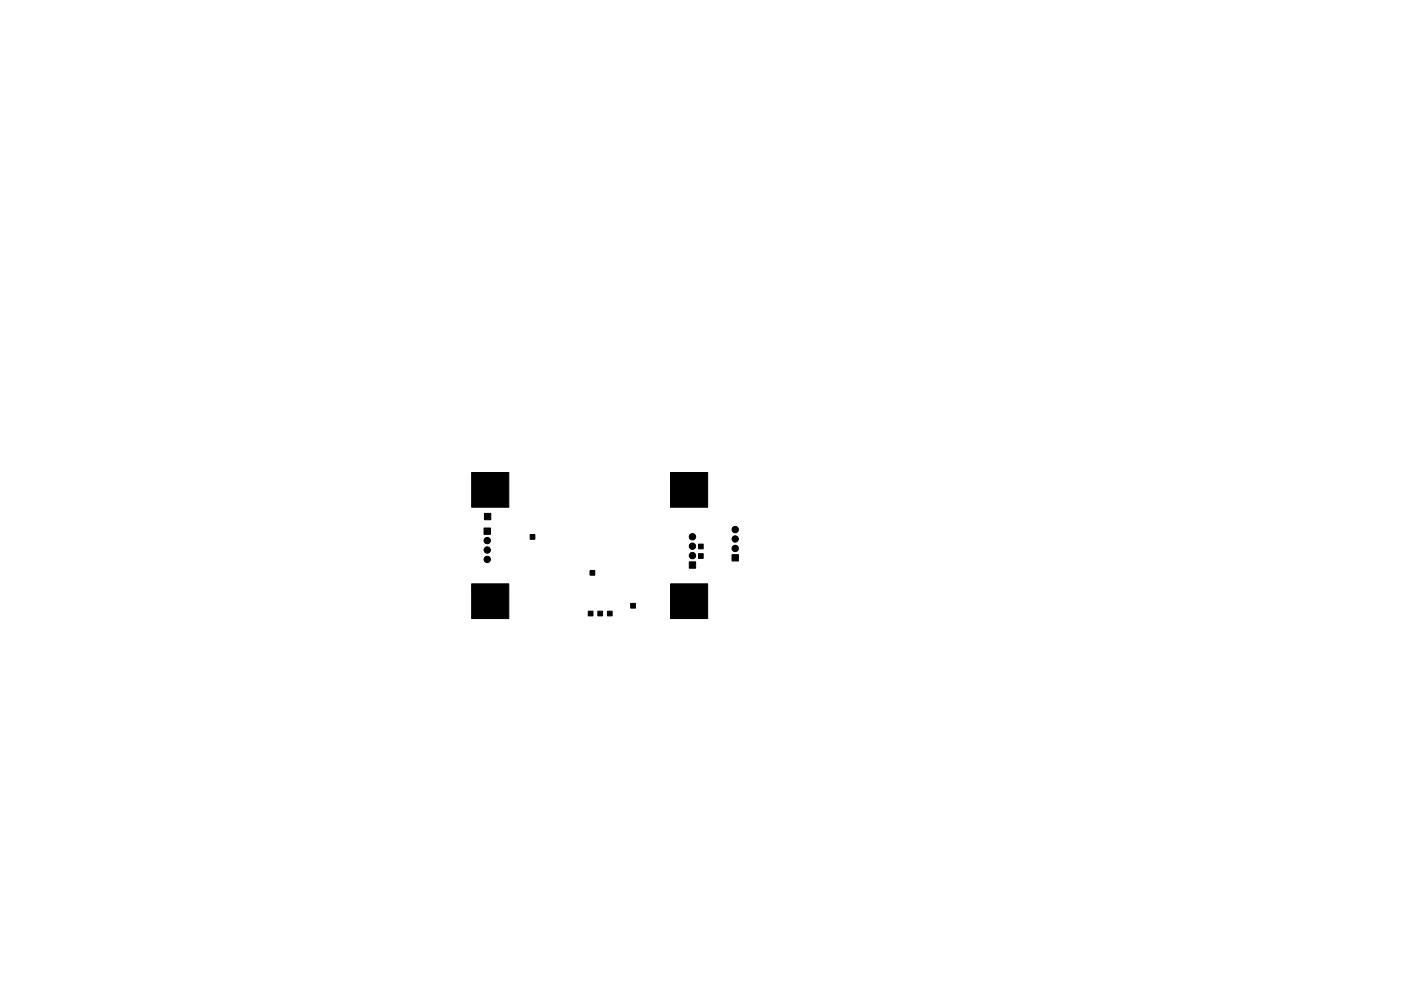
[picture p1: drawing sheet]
<svg xmlns="http://www.w3.org/2000/svg" width="297mm" height="210mm" viewBox="0 0 297 210" stroke-linecap="round" stroke-linejoin="round" font-family="sans-serif">
<g fill="#000" stroke="#000" stroke-width=".21">
<path d="M102.6 112h1.4v1.4h-1.4zM102.7 108.9h1.4v1.4h-1.4zM100 100.2h7.9v7.4h-7.9zM112.4 113.4h1v1h-1zM146.1 119.2h1.4v1.4h-1.4zM148.1 115.4h1v1h-1zM148.1 117.5h1v1h-1zM142.2 100.2h7.8v7.4h-7.8zM155.2 117.7h1.4v1.3h-1.4zM100 123.9h7.9v7.3h-7.9zM124.7 129.7h1v1h-1zM125.1 121h1v1h-1z"/>
<path d="M126.8 129.7h1v1h-1zM128.8 129.7h1v1h-1zM133.7 128h1v1h-1zM142.2 123.9h7.8v7.3h-7.8z"/>
<circle cx="103.3" cy="118.7" r=".67"/>
<circle cx="103.3" cy="116.7" r=".67"/>
<circle cx="103.3" cy="114.7" r=".67"/>
<circle cx="146.8" cy="117.9" r=".67"/>
<circle cx="146.8" cy="113.9" r=".67"/>
<circle cx="146.8" cy="115.9" r=".67"/>
<circle cx="155.9" cy="116.4" r=".67"/>
<circle cx="155.9" cy="112.4" r=".67"/>
<circle cx="155.9" cy="114.4" r=".67"/>
</g>
</svg>
